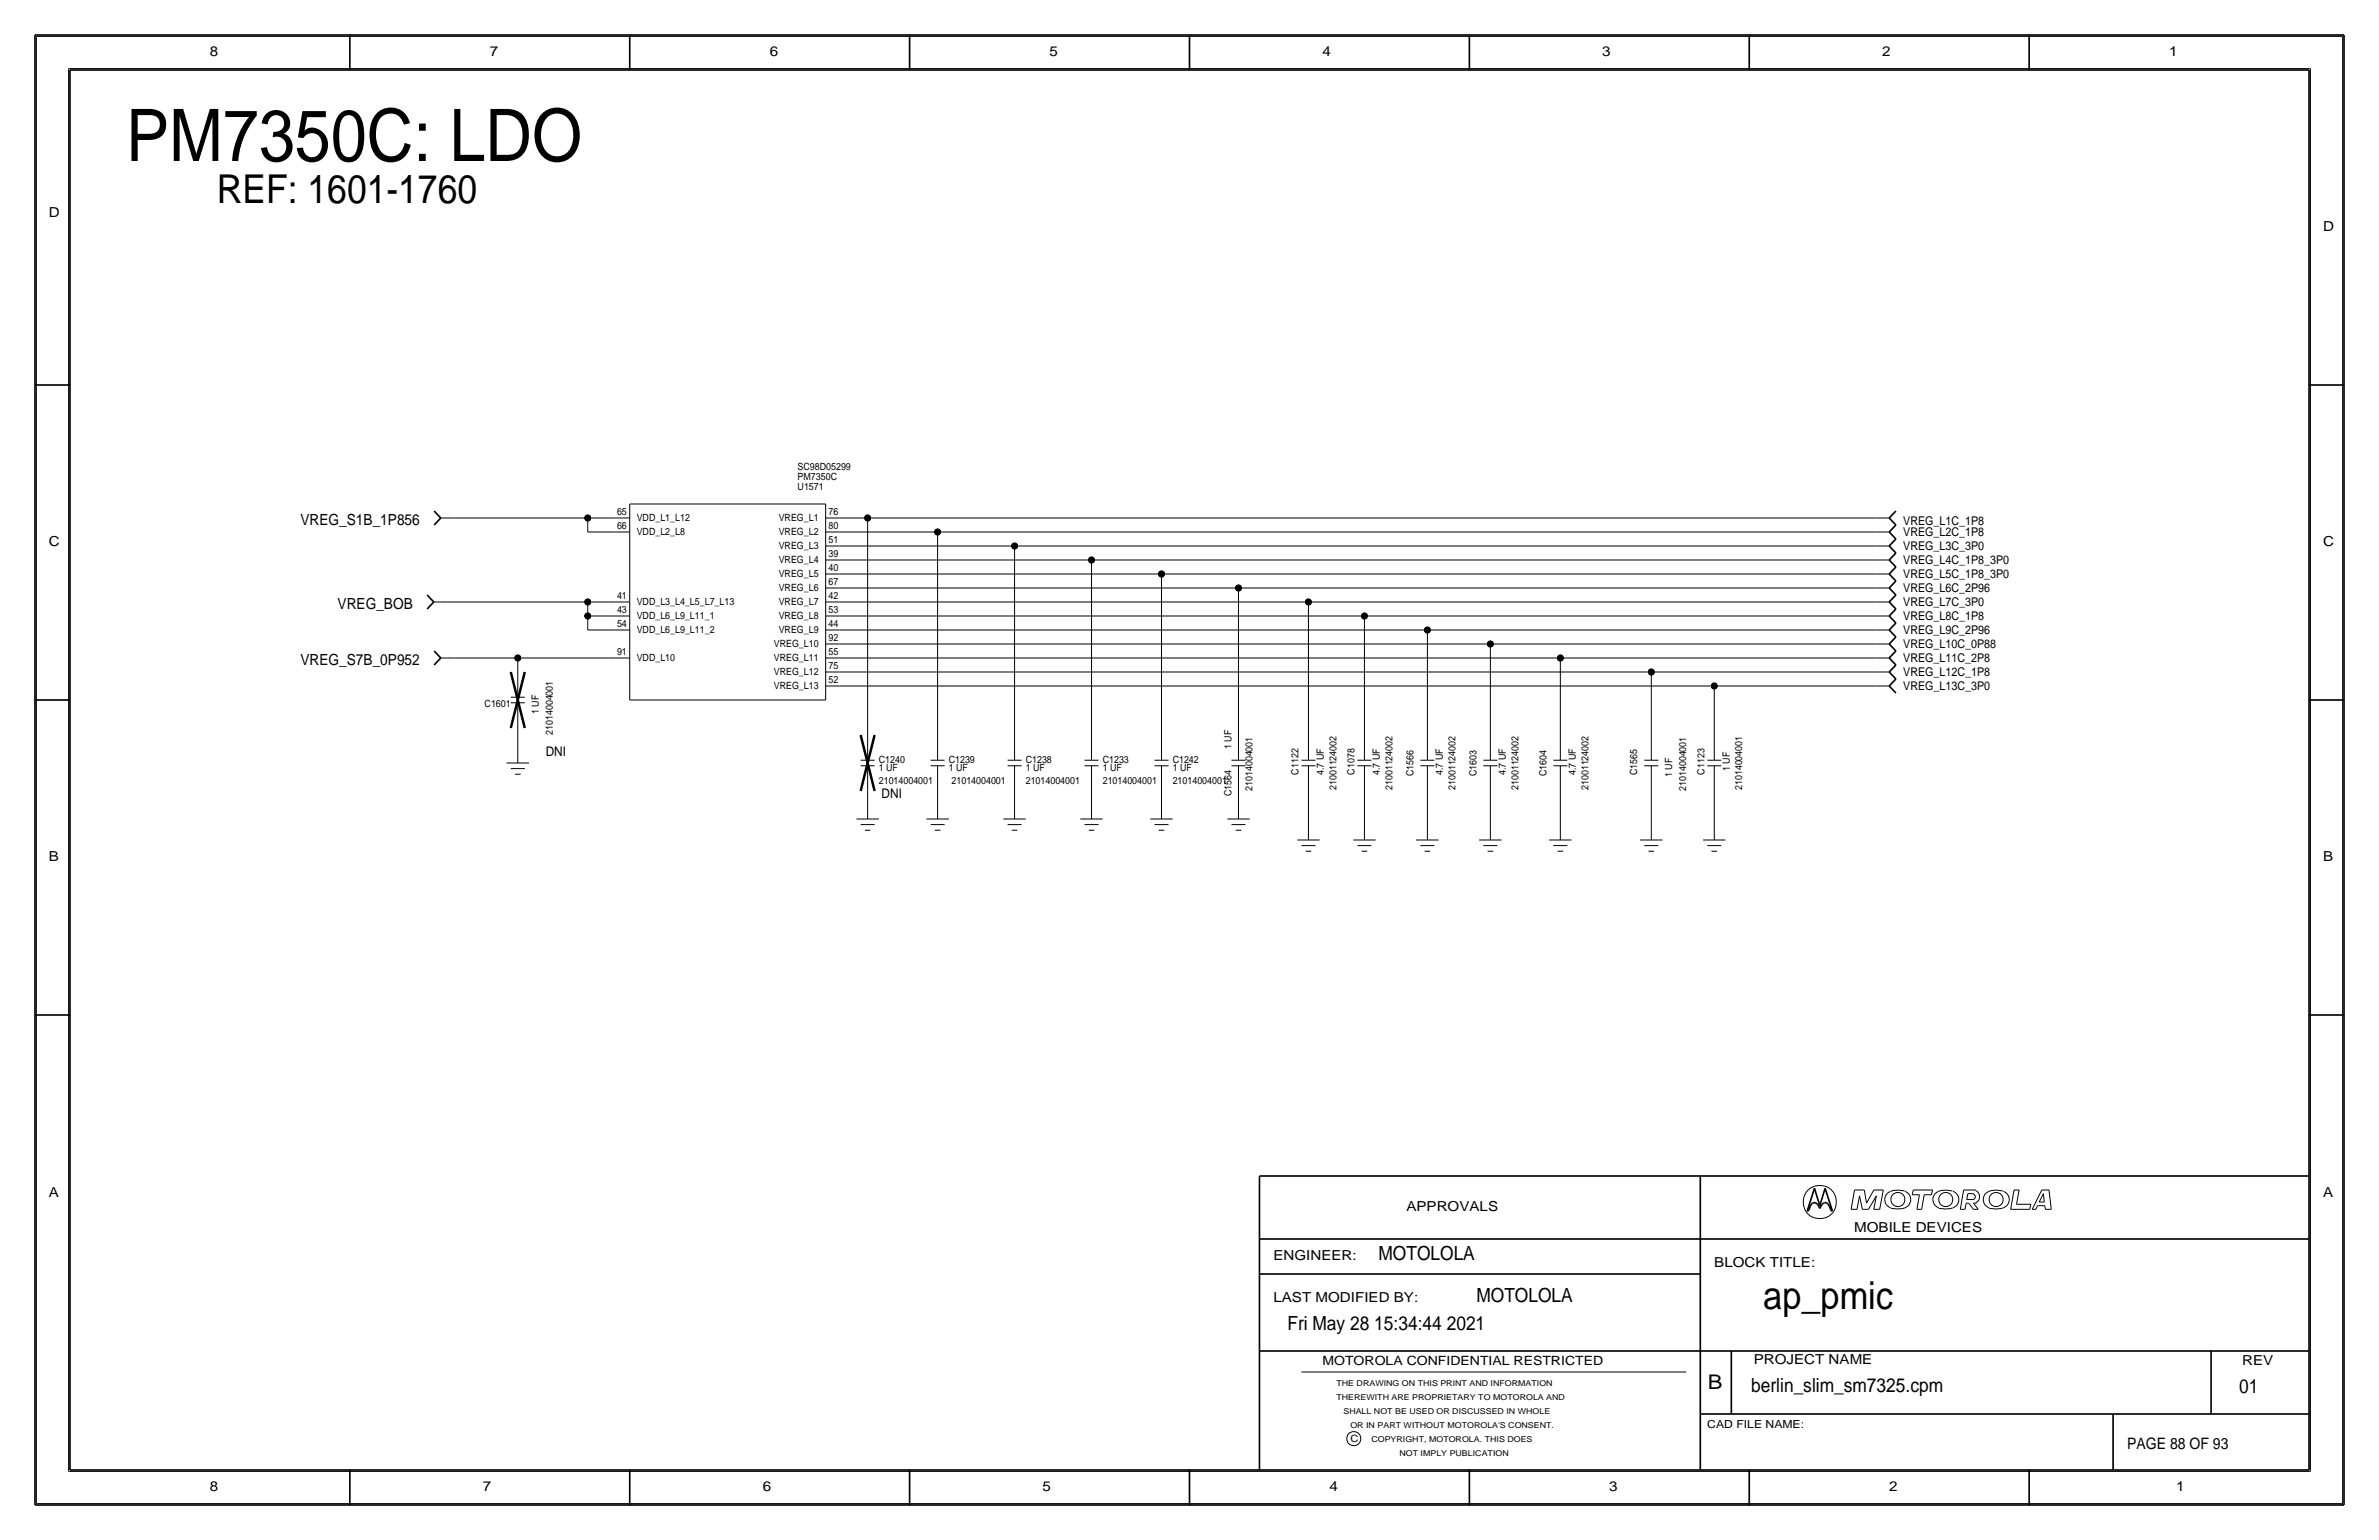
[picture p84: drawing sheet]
<svg xmlns="http://www.w3.org/2000/svg" width="432mm" height="279mm" viewBox="0 0 432 279" stroke-linecap="round" stroke-linejoin="round" font-family="sans-serif">
<defs><g id="words">
<text font-size="13.2" x="22.9" y="29.2">PM7350C: LDO</text>
<text font-size="7.2" x="39.4" y="36.8">REF: 1601-1760</text>
<text font-size="7" x="320" y="237.5">ap_pmic</text>
<text font-size="3.7" x="310" y="252.1">B</text>
<g font-size="3.5">
<text x="250.2" y="228.6">MOTOLOLA</text>
<text x="268" y="236.2">MOTOLOLA</text>
<text x="233.7" y="241.3">Fri May 28 15:34:44 2021</text>
<text x="317.9" y="252.6">berlin_slim_sm7325.cpm</text>
<text x="406.4" y="252.7">01</text>
</g>
<text font-size="2.9" x="386.1" y="262.9">PAGE 88 OF 93</text>
<g font-size="2.8">
<text x="54.5" y="95.2">VREG_S1B_1P856</text>
<text x="61.3" y="110.5">VREG_BOB</text>
<text x="54.5" y="120.6">VREG_S7B_0P952</text>
</g>
<g font-size="2.5">
<text x="38.1" y="10.2">8</text>
<text x="88.9" y="10.2">7</text>
<text x="139.7" y="10.2">6</text>
<text x="190.5" y="10.2">5</text>
<text x="240" y="10.2">4</text>
<text x="290.8" y="10.2">3</text>
<text x="341.6" y="10.2">2</text>
<text x="393.7" y="10.2">1</text>
<text x="8.9" y="39.4">D</text>
<text x="421.6" y="41.9">D</text>
<text x="8.9" y="99.1">C</text>
<text x="421.6" y="99.1">C</text>
<text x="8.9" y="156.2">B</text>
<text x="421.6" y="156.2">B</text>
<text x="8.9" y="217.2">A</text>
<text x="255.3" y="219.7">APPROVALS</text>
<text x="421.6" y="217.2">A</text>
<text x="336.5" y="223.5">MOBILE DEVICES</text>
<text x="231.1" y="228.6">ENGINEER:</text>
<text x="311.1" y="229.9">BLOCK TITLE:</text>
<text x="231.1" y="236.2">LAST MODIFIED BY:</text>
<text x="318.3" y="247.5">PROJECT NAME</text>
<text x="407" y="247.6">REV</text>
<text x="38.1" y="270.5">8</text>
<text x="87.6" y="270.5">7</text>
<text x="138.4" y="270.5">6</text>
<text x="189.2" y="270.5">5</text>
<text x="241.3" y="270.5">4</text>
<text x="292.1" y="270.5">3</text>
<text x="342.9" y="270.5">2</text>
<text x="395" y="270.5">1</text>
</g>
<g font-size="2.4">
<text x="99.1" y="137.2">DNI</text>
<text x="160" y="144.8">DNI</text>
</g>
<text font-size="2.3" x="240" y="247.6">MOTOROLA CONFIDENTIAL RESTRICTED</text>
<g font-size="2.2">
<text x="345.4" y="95.2">VREG_L1C_1P8</text>
<text x="345.4" y="97.3">VREG_L2C_1P8</text>
<text x="345.4" y="99.8">VREG_L3C_3P0</text>
<text x="345.4" y="104.9">VREG_L5C_1P8_3P0</text>
<text x="345.4" y="102.4">VREG_L4C_1P8_3P0</text>
<text x="345.4" y="107.4">VREG_L6C_2P96</text>
<text x="345.4" y="110">VREG_L7C_3P0</text>
<text x="345.4" y="112.5">VREG_L8C_1P8</text>
<text x="345.4" y="117.6">VREG_L10C_0P88</text>
<text x="345.4" y="115.1">VREG_L9C_2P96</text>
<text x="345.4" y="120.1">VREG_L11C_2P8</text>
<text x="345.4" y="125.2">VREG_L13C_3P0</text>
<text x="345.4" y="122.7">VREG_L12C_1P8</text>
</g>
<text font-size="2" x="309.9" y="259.1">CAD FILE NAME:</text>
<g font-size="1.8">
<text x="144.8" y="87.1">PM7350C</text>
<text x="144.8" y="88.9">U1571</text>
<text x="144.8" y="85.2">SC98D05299</text>
<text x="112" y="93.5">65</text>
<text x="115.6" y="94.6">VDD_L1_L12</text>
<text x="141.3" y="94.6">VREG_L1</text>
<text x="150.4" y="93.5">76</text>
<text x="112" y="96">66</text>
<text x="115.6" y="97.1">VDD_L2_L8</text>
<text x="141.3" y="99.7">VREG_L3</text>
<text x="141.3" y="97.1">VREG_L2</text>
<text x="150.4" y="98.6">51</text>
<text x="150.4" y="101.1">39</text>
<text x="150.4" y="96">80</text>
<text x="141.3" y="107.3">VREG_L6</text>
<text x="141.3" y="102.2">VREG_L4</text>
<text x="141.3" y="104.7">VREG_L5</text>
<text x="150.4" y="106.2">67</text>
<text x="150.4" y="103.6">40</text>
<text x="112" y="113.8">54</text>
<text x="112" y="111.3">43</text>
<text x="112" y="108.7">41</text>
<text x="115.6" y="112.4">VDD_L6_L9_L11_1</text>
<text x="115.6" y="109.8">VDD_L3_L4_L5_L7_L13</text>
<text x="141.3" y="109.8">VREG_L7</text>
<text x="141.3" y="112.4">VREG_L8</text>
<text x="150.4" y="113.8">44</text>
<text x="150.4" y="108.7">42</text>
<text x="150.4" y="111.3">53</text>
<text x="112" y="118.9">91</text>
<text x="115.6" y="120">VDD_L10</text>
<text x="115.6" y="114.9">VDD_L6_L9_L11_2</text>
<text x="140.4" y="120">VREG_L11</text>
<text x="140.4" y="117.4">VREG_L10</text>
<text x="141.3" y="114.9">VREG_L9</text>
<text x="150.4" y="116.3">92</text>
<text x="150.4" y="118.9">55</text>
<text x="140.4" y="125.1">VREG_L13</text>
<text x="140.4" y="122.5">VREG_L12</text>
<text x="150.4" y="124">52</text>
<text x="150.4" y="121.4">75</text>
<text x="88" y="128.3">C1601</text>
<text x="97.8" y="129.5" transform="rotate(-90 97.8 129.5)">1 UF</text>
<text x="100.3" y="133.3" transform="rotate(-90 100.3 133.3)">21014004001</text>
<text x="223.5" y="135.9" transform="rotate(-90 223.5 135.9)">1 UF</text>
<text x="159.5" y="140">1 UF</text>
<text x="159.5" y="138.4">C1240</text>
<text x="159.5" y="142.2">21014004001</text>
<text x="172.2" y="138.4">C1239</text>
<text x="172.2" y="140">1 UF</text>
<text x="172.7" y="142.2">21014004001</text>
<text x="186.2" y="140">1 UF</text>
<text x="186.2" y="138.4">C1238</text>
<text x="186.2" y="142.2">21014004001</text>
<text x="200.2" y="138.4">C1233</text>
<text x="200.2" y="142.2">21014004001</text>
<text x="200.2" y="140">1 UF</text>
<text x="212.9" y="140">1 UF</text>
<text x="212.9" y="142.2">21014004001</text>
<text x="212.9" y="138.4">C1242</text>
<text x="227.3" y="143.5" transform="rotate(-90 227.3 143.5)">21014004001</text>
<text x="235.7" y="140.5" transform="rotate(-90 235.7 140.5)">C1122</text>
<text x="240.3" y="140.6" transform="rotate(-90 240.3 140.6)">4.7 UF</text>
<text x="242.6" y="143.4" transform="rotate(-90 242.6 143.4)">21001124002</text>
<text x="245.9" y="140.5" transform="rotate(-90 245.9 140.5)">C1078</text>
<text x="250.4" y="140.6" transform="rotate(-90 250.4 140.6)">4.7 UF</text>
<text x="252.7" y="143.4" transform="rotate(-90 252.7 143.4)">21001124002</text>
<text x="256.5" y="140.8" transform="rotate(-90 256.5 140.8)">C1566</text>
<text x="261.9" y="140.6" transform="rotate(-90 261.9 140.6)">4.7 UF</text>
<text x="264.2" y="143.4" transform="rotate(-90 264.2 143.4)">21001124002</text>
<text x="268" y="140.8" transform="rotate(-90 268 140.8)">C1603</text>
<text x="273.3" y="140.6" transform="rotate(-90 273.3 140.6)">4.7 UF</text>
<text x="275.6" y="143.4" transform="rotate(-90 275.6 143.4)">21001124002</text>
<text x="280.7" y="140.8" transform="rotate(-90 280.7 140.8)">C1604</text>
<text x="286" y="140.6" transform="rotate(-90 286 140.6)">4.7 UF</text>
<text x="288.3" y="143.4" transform="rotate(-90 288.3 143.4)">21001124002</text>
<text x="297.2" y="140.6" transform="rotate(-90 297.2 140.6)">C1565</text>
<text x="303.5" y="141" transform="rotate(-90 303.5 141)">1 UF</text>
<text x="306.1" y="143.5" transform="rotate(-90 306.1 143.5)">21014004001</text>
<text x="309.4" y="140.5" transform="rotate(-90 309.4 140.5)">C1123</text>
<text x="313.9" y="139.9" transform="rotate(-90 313.9 139.9)">1 UF</text>
<text x="316.2" y="143.4" transform="rotate(-90 316.2 143.4)">21014004001</text>
<text x="223.5" y="144.4" transform="rotate(-90 223.5 144.4)">C1564</text>
<text x="245.1" y="261.6">C</text>
</g>
<g font-size="1.5">
<text x="242.6" y="251.5">THE DRAWING ON THIS PRINT AND INFORMATION</text>
<text x="242.6" y="254">THEREWITH ARE PROPRIETARY TO MOTOROLA AND</text>
<text x="243.8" y="256.5">SHALL NOT BE USED OR DISCUSSED IN WHOLE</text>
<text x="245.1" y="259.1">OR IN PART WITHOUT MOTOROLA'S CONSENT.</text>
<text x="248.9" y="261.6">COPYRIGHT, MOTOROLA. THIS DOES</text>
<text x="254" y="264.2">NOT IMPLY PUBLICATION</text>
</g>
</g></defs>
<g fill="none" stroke="#000" stroke-width=".18">
<path d="M6.6 6.6h418.6zM6.6 6.6v266.2zM12.4 12.4v254.6zM12.4 12.4h407zM419.4 12.4v254.6zM425.2 6.6v266.2zM80 94h2.5zM82.5 94h24.2zM106.7 96.5h5.1zM106.7 94v2.5zM106.7 94h5.1zM111.8 96.5h2.5z"/>
<path d="M111.8 94h2.5zM114.3 91.4h35.6zM114.3 91.4v35.6zM149.9 91.4v35.6zM149.9 99.1h2.5zM149.9 96.5h2.5zM149.9 94h2.5zM152.4 94h5.1zM152.4 99.1h31.7zM152.4 96.5h17.8zM157.5 94h182.9zM157.5 94v39.3z"/>
<path d="M170.2 96.5h170.2zM170.2 96.5v36.8zM184.1 99.1h156.3zM184.1 99.1v34.2zM340.4 96.5h2.5zM340.4 99.1h2.5zM340.4 94h2.5zM78.7 109.2h2.6zM80 119.4h2.5zM81.3 109.2h25.4zM82.5 119.4h11.5zM94 119.4h17.8z"/>
<path d="M94 119.4v2.5zM106.7 111.8h5.1zM106.7 114.3h5.1zM106.7 109.2v2.6zM106.7 111.8v2.5zM106.7 109.2h5.1zM111.8 119.4h2.5zM111.8 114.3h2.5zM111.8 111.8h2.5zM111.8 109.2h2.5zM149.9 119.4h2.5zM149.9 116.8h2.5z"/>
<path d="M149.9 114.3h2.5zM149.9 111.8h2.5zM149.9 109.2h2.5zM149.9 106.7h2.5zM149.9 104.1h2.5zM149.9 101.6h2.5zM152.4 111.8h95.2zM152.4 106.7h72.4zM152.4 109.2h85.1zM152.4 116.8h118.1zM152.4 119.4h130.8zM152.4 101.6h45.7z"/>
<path d="M152.4 104.1h58.4zM152.4 114.3h106.7zM198.1 101.6h142.3zM198.1 101.6v31.7zM210.8 104.1h129.6zM210.8 104.1v29.2zM224.8 106.7h115.6zM224.8 106.7v26.6zM237.5 109.2h102.9zM237.5 109.2v24.1zM247.6 111.8h92.8zM247.6 111.8v21.5z"/>
<path d="M259.1 114.3h81.3zM259.1 114.3v19zM270.5 116.8h69.9zM270.5 116.8v16.5zM283.2 119.4h57.2zM283.2 119.4v13.9zM340.4 104.1h2.5zM340.4 101.6h2.5zM340.4 119.4h2.5zM340.4 116.8h2.5zM340.4 109.2h2.5zM340.4 106.7h2.5z"/>
<path d="M340.4 114.3h2.5zM340.4 111.8h2.5zM91.9 138.4h4.1zM92.7 126.5h2.5zM92.7 127.5h2.5zM92.7 139.4h2.5zM94 132.1v3.8zM94 127.5v4.6zM94 121.9v4.6zM94 135.9v2.5zM114.3 127h35.6zM149.9 124.5h2.5z"/>
<path d="M149.9 121.9h2.5zM152.4 121.9h147.3zM152.4 124.5h158.7zM156.2 138.9h2.5zM156.2 137.9h2.5zM157.5 138.9v4.6zM157.5 133.3v4.6zM168.9 138.9h2.5zM168.9 137.9h2.5zM170.2 138.9v4.6zM170.2 133.3v4.6zM182.9 137.9h2.5z"/>
<path d="M182.9 138.9h2.5zM184.1 138.9v4.6zM184.1 133.3v4.6zM196.8 138.9h2.6zM196.9 137.9h2.5zM198.1 138.9v4.6zM198.1 133.3v4.6zM209.5 138.9h2.6zM209.6 137.9h2.5zM210.8 138.9v4.6zM210.8 133.3v4.6zM223.5 137.9h2.6z"/>
<path d="M223.5 138.9h2.6zM224.8 138.9v4.6zM224.8 133.3v4.6zM236.2 138.9h2.6zM236.2 137.9h2.6zM237.5 138.9v4.6zM237.5 133.3v4.6zM246.4 137.9h2.5zM246.4 138.9h2.5zM247.6 138.9v4.6zM247.6 133.3v4.6zM257.8 138.9h2.5z"/>
<path d="M257.8 137.9h2.5zM259.1 138.9v4.6zM259.1 133.3v4.6zM269.2 138.9h2.6zM269.2 137.9h2.6zM270.5 138.9v4.6zM270.5 133.3v4.6zM281.9 138.9h2.6zM281.9 137.9h2.6zM283.2 138.9v4.6zM283.2 133.3v4.6zM298.4 137.9h2.6z"/>
<path d="M298.5 138.9h2.5zM299.7 121.9h40.7zM299.7 121.9v11.4zM299.7 138.9v4.6zM299.7 133.3v4.6zM309.9 137.9h2.5zM309.9 138.9h2.5zM311.1 124.5h29.3zM311.1 124.5v8.8zM311.1 138.9v4.6zM311.1 133.3v4.6zM340.4 124.5h2.5z"/>
<path d="M340.4 121.9h2.5zM93.5 140.5h1zM155.4 148.6h4.1zM156.2 149.6h2.5zM157 150.6h1zM157.5 143.5v2.5zM157.5 146.1v2.5zM168.1 148.6h4.1zM168.9 149.6h2.5zM169.7 150.6h1zM170.2 143.5v2.5zM170.2 146.1v2.5z"/>
<path d="M182.1 148.6h4.1zM182.9 149.6h2.5zM183.6 150.6h1.1zM184.1 143.5v2.5zM184.1 146.1v2.5zM196.1 148.6h4.1zM196.9 149.6h2.5zM197.6 150.6h1zM198.1 143.5v2.5zM198.1 146.1v2.5zM208.8 148.6h4.1zM209.6 149.6h2.5z"/>
<path d="M210.3 150.6h1zM210.8 143.5v2.5zM210.8 146.1v2.5zM222.8 148.6h4zM223.5 149.6h2.6zM224.3 150.6h1zM224.8 143.5v2.5zM224.8 146.1v2.5zM235.5 152.4h4zM236.2 153.4h2.6zM237 154.4h1zM237.5 143.5v6.4z"/>
<path d="M237.5 149.9v2.5zM245.6 152.4h4.1zM246.4 153.4h2.5zM247.1 154.4h1.1zM247.6 143.5v6.4zM247.6 149.9v2.5zM257 152.4h4.1zM257.8 153.4h2.5zM258.6 154.4h1zM259.1 143.5v6.4zM259.1 149.9v2.5zM268.5 152.4h4z"/>
<path d="M269.2 153.4h2.6zM270 154.4h1zM270.5 143.5v6.4zM270.5 149.9v2.5zM281.2 152.4h4zM281.9 153.4h2.6zM282.7 154.4h1zM283.2 143.5v6.4zM283.2 149.9v2.5zM297.7 152.4h4.1zM298.5 153.4h2.5zM299.2 154.4h1z"/>
<path d="M299.7 143.5v6.4zM299.7 149.9v2.5zM309.1 152.4h4.1zM309.9 153.4h2.5zM310.6 154.4h1.1zM311.1 143.5v6.4zM311.1 149.9v2.5zM336 219.4h1.1zM336.6 215.9h1.8zM336.6 215.9l-.6 3.5zM337.5 217l-.4 2.4zM337.5 217l.5 2.4z"/>
<path d="M338 219.4h1.1zM338.4 215.9l.4 2.4zM340.1 219.4h1.1zM340.1 215.9h1.7zM340.1 215.9l-1.3 2.4zM340.6 217l-1.5 2.4zM340.6 217l-.5 2.4zM341.8 215.9l-.6 3.5zM343.1 216.2a1.6 1.6 0 0 0-1 1.5 1.6 1.6 0 0 0 1.1 1.5M345.7 216.1h-.2a4 4 0 0 0-2.3 .1M345.7 216.2a1.59 1.59 0 0 1 1.1 1.5 1.59 1.59 0 0 1-1.1 1.5 5.1 5.1 0 0 1-2.5 0M347.1 216.8h1.3z"/>
<path d="M347.3 215.9l-.2 .9zM347.3 215.9h3.5zM347.9 219.4h.9zM348.4 216.8l-.5 2.6zM349.2 216.8l-.4 2.6zM349.2 216.8h1.4zM350.8 215.9l-.2 .9zM354.4 216.1a3.1 3.1 0 0 0-3.3 .7 1.62 1.62 0 0 0 .8 2.4M354.4 219.2a5.1 5.1 0 0 1-2.5 0M354.5 216.2a1.59 1.59 0 0 1 1 1.5 1.59 1.59 0 0 1-1 1.5M355.8 219.4h.9zM356.4 215.9l-.6 3.5z"/>
<path d="M356.4 215.9h2.2zM356.9 218.3l-.2 1.1zM356.9 218.3h.4zM357 217.6h1.2zM357.2 216.6l-.2 1zM357.2 216.6h1zM357.3 218.3l.9 1.1zM358.1 216.7a.5 .5 0 0 1 .4 .4 .5 .5 0 0 1-.4 .5M358.2 219.4h.9zM358.2 218.3l.9 1.1zM358.2 218.3h.4zM358.5 216a1.24 1.24 0 0 1 .8 1.1 1.24 1.24 0 0 1-.8 1.2"/>
<path d="M363.5 216.1a3.1 3.1 0 0 0-3.3 .7 1.62 1.62 0 0 0 .8 2.4M363.6 219.2a5.1 5.1 0 0 1-2.6 0M363.6 216.2a1.59 1.59 0 0 1 1.1 1.5 1.59 1.59 0 0 1-1.1 1.5M364.9 219.4h3.5zM365.6 215.9l-.7 3.5zM365.6 215.9h.9zM366 218.5h2.6zM366.5 215.9l-.5 2.6zM368.6 218.5l-.2 .9zM368.9 219.4h.6zM369.8 218.7h1.3zM369.8 218.7l-.3 .7z"/>
<path d="M370.1 218.1h.9zM370.6 215.9l-1.7 3.5zM370.6 215.9h1.3zM370.9 216.6l-.8 1.5zM370.9 216.6l.1 1.5zM371.1 218.7l.1 .7zM371.2 219.4h1.1zM371.9 215.9l.4 3.5zM236.2 248.9h69.9zM6.6 272.8h418.6zM12.4 267h407z"/>
<circle cx="330.3" cy="218.1" r="3"/>
<circle cx="344.5" cy="217.6" r="1.28"/>
<circle cx="353.2" cy="217.6" r="1.28"/>
<circle cx="362.3" cy="217.6" r="1.28"/>
<circle cx="245.7" cy="261" r="1.28"/>
</g>
<g fill="#000" stroke="#000" stroke-width=".18">
<circle cx="106.7" cy="94" r=".56"/>
<circle cx="157.5" cy="94" r=".56"/>
<circle cx="170.2" cy="96.5" r=".56"/>
<circle cx="184.1" cy="99.1" r=".56"/>
<circle cx="94" cy="119.4" r=".56"/>
<circle cx="106.7" cy="109.2" r=".56"/>
<circle cx="106.7" cy="111.8" r=".56"/>
<circle cx="198.1" cy="101.6" r=".56"/>
<circle cx="210.8" cy="104.1" r=".56"/>
<circle cx="224.8" cy="106.7" r=".56"/>
<circle cx="237.5" cy="109.2" r=".56"/>
<circle cx="247.6" cy="111.8" r=".56"/>
<circle cx="259.1" cy="114.3" r=".56"/>
<circle cx="270.5" cy="116.8" r=".56"/>
<circle cx="283.2" cy="119.4" r=".56"/>
<circle cx="299.7" cy="121.9" r=".56"/>
<circle cx="311.1" cy="124.5" r=".56"/>
</g>
<g fill="none" stroke="#000" stroke-width=".3">
<path d="M6.3 6.4v266.7zM6.4 6.4h419zM12.7 12.7h406.4zM12.7 12.7v254zM63.5 6.4v6.3zM114.3 6.4v6.3zM165.1 6.4v6.3zM215.9 6.3v6.4zM266.7 6.4v6.3zM317.5 6.4v6.3zM368.3 6.4v6.3zM419.1 12.7v254z"/>
<path d="M425.4 6.4v266.7zM6.3 69.8h6.4zM419.1 69.8h6.3zM78.8 92.7l1.2 1.3zM80 94l-1.2 1.3zM342.9 96.5l1.2 1.3zM342.9 99.1l1.2 1.2zM342.9 94l1.2 1.2zM344.1 95.2l-1.2 1.3zM344.1 97.8l-1.2 1.3zM344.1 92.7l-1.2 1.3zM77.5 107.9l1.2 1.3z"/>
<path d="M78.7 109.2l-1.2 1.3zM78.8 118.1l1.2 1.3zM80 119.4l-1.2 1.2zM342.9 104.1l1.2 1.3zM342.9 101.6l1.2 1.3zM342.9 119.4l1.2 1.3zM342.9 116.8l1.2 1.3zM342.9 109.2l1.2 1.3zM342.9 106.7l1.2 1.2zM342.9 114.3l1.2 1.3zM342.9 111.8l1.2 1.2zM344.1 102.9l-1.2 1.2z"/>
<path d="M344.1 100.3l-1.2 1.3zM344.1 118.1l-1.2 1.3zM344.1 115.6l-1.2 1.2zM344.1 108l-1.2 1.2zM344.1 105.4l-1.2 1.3zM344.1 113l-1.2 1.3zM344.1 110.5l-1.2 1.3zM6.3 127h6.4zM342.9 124.5l1.2 1.2zM342.9 121.9l1.2 1.3zM344.1 123.2l-1.2 1.3zM344.1 120.7l-1.2 1.2z"/>
<path d="M419.1 127h6.3zM6.3 184.1h6.4zM419.1 184.1h6.3zM228.6 213.4v53.3zM228.6 213.4h190.5zM308.6 213.4v53.3zM328 219.7h.2zM328.4 219.4l-.2 .3zM328.6 218.8l-.2 .6zM328.8 218.5l-.2 .3zM329 218.3l.2-.1zM329 218.3l-.2 .2z"/>
<path d="M329.2 218.2h.2zM329.3 215.6l-1.3 4.1zM329.3 215.6l1 3.1zM329.4 218.2l.2 .1zM329.6 218.3l.3 .2zM329.9 218.5l.2 .3zM330.1 218.8l.2 .5zM330.5 218.8l-.2 .5zM330.8 218.5l-.3 .3zM331 218.3l-.2 .2zM331 218.3l.2-.1zM331.2 218.2h.2z"/>
<path d="M331.3 215.6l1.3 4.1zM331.3 215.6l-1 3.1zM331.4 218.2l.2 .1zM331.6 218.3l.2 .2zM331.8 218.5l.2 .3zM332 218.8l.3 .6zM332.3 219.4l.1 .3zM332.4 219.7h.2zM228.6 231.1h80zM228.6 224.8h190.5zM228.6 245.1h190.5zM308.6 256.5h110.5z"/>
<path d="M314.2 245.1v11.4zM383.5 256.5v10.2zM401.3 245.1v11.4zM6.4 273h419zM12.7 266.7h406.4zM63.5 266.7v6.4zM114.3 266.7v6.4zM165.1 266.7v6.4zM215.9 266.7v6.3zM266.7 266.7v6.4zM317.5 266.7v6.4zM368.3 266.7v6.4z"/>
</g>
<path d="M92.7 121.9l2.5 10.2zM95.2 121.9l-2.5 10.2zM156.2 133.3l2.5 10.2zM158.7 133.3l-2.5 10.2z" fill="none" stroke="#000" stroke-width=".45"/>
<use href="#words"/>
</svg>
